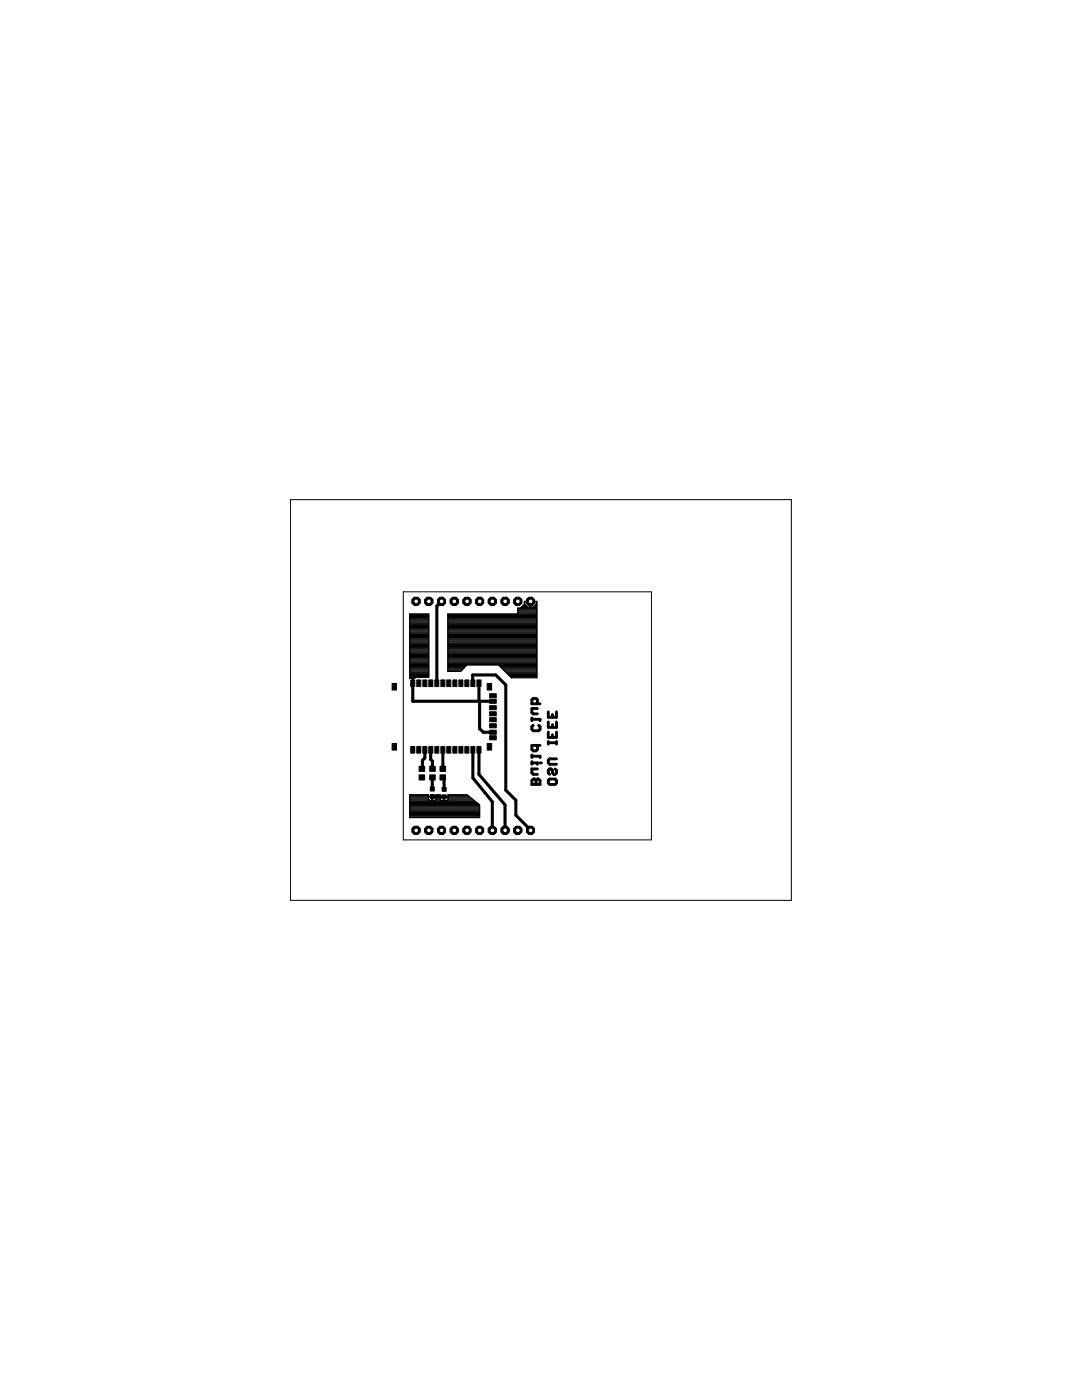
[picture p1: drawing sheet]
<svg xmlns="http://www.w3.org/2000/svg" width="216mm" height="279mm" viewBox="0 0 216 279" stroke-linecap="round" stroke-linejoin="round" font-family="sans-serif">
<g fill="none" stroke="#000" stroke-width=".57">
<path d="M106.1 143.6h1.7v.2M106.1 150.9h1.7v.3M106.1 143.3v.5M106.1 150.6v.6M106.1 152v.5M106.1 152.3h1.1v.2M106.4 155.5h.3l.3 .2 .2-.2h.3l.3 .2v.8h-1.7v-.8zM106.4 144.7l-.3 .3v.6l.3 .2h1.1l.3-.2v-.6l-.3-.3M107 155.7v.8M107.2 153.5h-1.1v.8l.3 .2h.8M107.2 140.5v-.8l-.2-.3h-.6l-.3 .3v.8h1.7M107.2 141.4h-1.1v.8l.3 .3h.8"/>
<path d="M107.2 148.8v.8l-.2 .3h-.6l-.3-.3v-.8h1.7M107.8 152.3h.2M109.4 142.1v1.1h1.6v-1.1M109.4 144.1v1.1h1.6v-1.1M109.4 146.1v1.1h1.6v-1.1M109.4 155.7l.3-.2h1.1l.2 .2v.6l-.2 .2h-1.1l-.3-.2zM109.4 148v.5M109.4 148.2h1.6M110.2 142.6v.6M110.2 144.6v.6M110.2 146.6v.6M110.8 153.5l.2 .2v.6l-.2 .2h-.3l-.3-.2v-.6l-.2-.2h-.3l-.3 .2v.6l.3 .2"/>
<path d="M111 148v.5M111 151.4h-1.3l-.3 .3v.6l.3 .2h1.3"/>
</g>
<g fill="#000" stroke="#000" stroke-width=".2">
<path d="M78.2 136.4h.9v1.3h-.9zM82 135.7h.8v1.3h-.8zM83.2 135.7h.8v1.3h-.8zM84.4 135.7h.8v1.3h-.8zM85.6 135.7h.8v1.3h-.8zM86.8 135.7h.8v1.3h-.8zM88 135.7h.8v1.3h-.8zM89.2 135.7h.8v1.3h-.8zM90.4 135.7h.8v1.3h-.8zM91.6 135.7h.8v1.3h-.8zM92.8 135.7h.8v1.3h-.8zM94 135.7h.8v1.3h-.8z"/>
<path d="M95.2 135.7h.8v1.3h-.8zM97.2 136.4h.9v1.3h-.9zM97.7 138.5h1.3v.8h-1.3zM97.7 139.6h1.3v.8h-1.3zM78.2 148.4h.9v1.3h-.9zM82 149h.8v1.3h-.8zM83.2 149h.8v1.3h-.8zM83.6 152.9h1.1v1h-1.1zM83.6 154.6h1.1v1.1h-1.1zM84.4 149h.8v1.3h-.8zM85.6 149h.8v1.3h-.8zM85.9 157.1h.8v.8h-.8z"/>
<path d="M85.9 158.6h.8v.8h-.8zM85.7 152.9h1.1v1h-1.1zM85.7 154.6h1.1v1.1h-1.1zM86.8 149h.8v1.3h-.8zM88 149h.8v1.3h-.8zM87.8 152.9h1.1v1h-1.1zM87.8 154.6h1.1v1.1h-1.1zM88.2 158.6h.8v.8h-.8zM88.2 157.1h.8v.8h-.8zM89.2 149h.8v1.3h-.8zM90.4 149h.8v1.3h-.8zM91.6 149h.8v1.3h-.8z"/>
<path d="M92.8 149h.8v1.3h-.8zM94 149h.8v1.3h-.8zM95.2 149h.8v1.3h-.8zM97.2 148.4h.9v1.3h-.9zM97.7 140.8h1.3v.8h-1.3zM97.7 142h1.3v.9h-1.3zM97.7 146.8h1.3v.8h-1.3zM97.7 145.7h1.3v.8h-1.3zM97.7 144.4h1.3v.8h-1.3zM97.7 143.2h1.3v.8h-1.3z"/>
<circle cx="105.9" cy="165.7" r=".87"/>
</g>
<g fill="none" stroke="#000" stroke-width=".61">
<path d="M82.4 136.4v3.6h16M88.1 120l-.9 .9v15.5M94.4 136.4l-.1-1.7h4.6l2 2v21l2 2v3l3 3M95.6 136.4v3.6M95.7 140v5.4l.7 .7h2M84.8 149.6v1.7l-.5 .5v1.6h-.1M85.9 149.7v1.9l.4 .3v1.5M86 149.6l-.1 .1M86.3 159h2.3M86.3 155.2v2.3M88.3 155.2l.3 .4v1.9M88.4 149.6l-.1 3.8"/>
<path d="M94.4 149.6v5.7l3.8 4.7v5.7M95.6 149.6v4.9l5.2 6.1v5.1"/>
</g>
<g fill="none" stroke="#000" stroke-width=".25">
<path d="M81.7 122.6h3.9v12.6h-2.6l-.6 .1v1h-.1v-1l-.6 .1zM81.7 135.3h1.1M81.7 135h3.9M81.7 134.8h3.9M81.7 134.6h3.9M81.7 134.4h3.9M81.7 134.2h3.9M81.7 133.9h3.9M81.7 133.7h3.9M81.7 133.5h3.9M81.7 133.3h3.9M81.7 133h3.9"/>
<path d="M81.7 132.8h3.9M81.7 132.6h3.9M81.7 132.4h3.9M81.7 132.1h3.9M81.7 131.9h3.9M81.7 131.7h3.9M81.7 131.5h3.9M81.7 131.3h3.9M81.7 131h3.9M81.7 130.8h3.9M81.7 130.6h3.9M81.7 130.4h3.9"/>
<path d="M81.7 130.2h3.9M81.7 129.9h3.9M81.7 129.7h3.9M81.7 129.5h3.9M81.7 129.3h3.9M81.7 129h3.9M81.7 128.8h3.9M81.7 128.6h3.9M81.7 128.4h3.9M81.7 128.1h3.9M81.7 127.9h3.9M81.7 127.7h3.9"/>
<path d="M81.7 127.5h3.9M81.7 127.3h3.9M81.7 127h3.9M81.7 126.8h3.9M81.7 126.6h3.9M81.7 126.4h3.9M81.7 126.2h3.9M81.7 125.9h3.9M81.7 125.7h3.9M81.7 125.5h3.9M81.7 125.3h3.9M81.7 125h3.9"/>
<path d="M81.7 124.8h3.9M81.7 124.6h3.9M81.7 124.4h3.9M81.7 124.1h3.9M81.7 123.9h3.9M81.7 123.7h3.9M81.7 123.5h3.9M81.7 123.3h3.9M81.7 123h3.9M81.7 122.8h3.9M81.7 122.6h3.9M82.3 136.1h.1"/>
<path d="M82.3 135.9h.1M82.3 135.7h.1M82.3 135.5h.1M89.4 133.9h2.5M89.4 133.7h2.8M89.4 133.5h3M89.4 133.3h3.2M89.4 133h3.4M89.4 132.8h3.7M89.4 132.6h17.7M89.4 132.4h17.7M89.4 132.1h17.7"/>
<path d="M89.4 131.9h17.7M89.4 131.7h17.7M89.4 131.5h17.7M89.4 131.3h17.7M89.4 131h17.7M89.4 130.8h17.7M89.4 130.6h17.7M89.4 130.4h17.7M89.4 130.2h17.7M89.4 129.9h17.7M89.4 129.7h17.7M89.4 129.5h17.7"/>
<path d="M89.4 129.3h17.7M89.4 129h17.7M89.4 128.8h17.7M89.4 128.6h17.7M89.4 128.4h17.7M89.4 128.1h17.7M89.4 127.9h17.7M89.4 127.7h17.7M89.4 127.5h17.7M89.4 127.3h17.7M89.4 127h17.7M89.4 126.8h17.7"/>
<path d="M89.4 126.6h17.7M89.4 126.4h17.7M89.4 126.2h17.7M89.4 125.9h17.7M89.4 125.7h17.7M89.4 125.5h17.7M89.4 125.3h17.7M89.4 125h17.7M89.4 124.8h17.7M89.4 124.6h17.7M89.4 124.4h17.7M89.4 124.1h17.7"/>
<path d="M89.4 123.9h17.7M89.4 123.7h17.7M89.4 123.5h17.7M89.4 123.3h17.7M89.4 123h17.7M89.4 122.8h17.7M89.4 122.6h17.7M99.6 132.8h7.5M99.8 133h7.3M100.1 133.3h7M100.3 133.5h6.8M100.5 133.7h6.6"/>
<path d="M100.7 133.9h6.4M100.9 134.2h6.2M101.2 134.4h5.9M101.4 134.6h5.7M101.6 134.8h5.5M101.8 135h5.3M103.3 122.4h3.8M103.3 122.2h3.8M103.3 121.9h3.8M103.3 121.7h3.8M103.3 121.5h3.8M104 121.3h3.1"/>
<path d="M104.2 121h1M104.4 120.8h.6M104.6 120.6h.2M104.6 120.1h2.5M104.6 120.4h.1M105.7 121h.3M105.7 120.8h.3M105.7 120.6h.3M105.7 120.4h.3M106.5 121h.6M106.7 120.8h.4M107 120.6h.1"/>
<path d="M107 120.1v.4l-.7 .7h-.3v-1.2h1.1v15.3h-5.1l-2.5-2.6h-6.3l-1.3 1.3h-2.5v-11.4h13.9v-1.3h.6l.7-.7v-.6h1.1v1.2h-.3l-.7-.7M107 120.4h.1M81.7 159h6.8M81.7 159.9h13.1M81.7 159.7h3.9M81.7 159.5h3.8M81.7 159.2h3.8M81.7 158.8h3.8M85.5 159l.1 .7h.6v-.8h-.7v-.3h-3.8v4.6h14v-2.6l-2.5-2h-3.8v.3h-.7v.9h.5l.2-.3M86.2 159.7h.1M86.2 159.5h.1M86.2 159.2h.1"/>
<path d="M86.8 159.7h1.1M87 159l-.1 .7M87 159.5h.8M87 159.2h.8M87 158.8h.8M87.8 159.5l.3 .3h.4v-.9h-.7v-.3h-.8v.3h-.7v.8h.6M87.8 159.5v-.4h1.6v.4M88.5 159.7h.2M88.5 159.5h.2M88.5 159.2h.2M88.7 159h5M89.3 159.7h5.2"/>
<path d="M89.4 159.5h4.8M89.4 159.2h4.6M89.4 158.8h4M81.7 163h14M81.7 162.8h14M81.7 162.6h14M81.7 162.3h14M81.7 162.1h14M81.7 161.9h14M81.7 161.7h14M81.7 161.5h14M81.7 161.2h14"/>
<path d="M81.7 161h14M81.7 160.8h14M81.7 160.6h13.9M81.7 160.4h13.7M81.7 160.1h13.4"/>
</g>
<circle cx="105.9" cy="165.7" r=".47" fill="#fff" stroke="#000" stroke-width=".2"/>
<circle cx="103.3" cy="165.7" r=".87" fill="#000" stroke="#000" stroke-width=".2"/>
<circle cx="103.3" cy="165.7" r=".47" fill="#fff" stroke="#000" stroke-width=".2"/>
<circle cx="100.8" cy="165.7" r=".87" fill="#000" stroke="#000" stroke-width=".2"/>
<circle cx="100.8" cy="165.7" r=".47" fill="#fff" stroke="#000" stroke-width=".2"/>
<circle cx="98.2" cy="165.7" r=".87" fill="#000" stroke="#000" stroke-width=".2"/>
<circle cx="98.3" cy="165.7" r=".47" fill="#fff" stroke="#000" stroke-width=".2"/>
<circle cx="95.7" cy="165.7" r=".87" fill="#000" stroke="#000" stroke-width=".2"/>
<circle cx="95.7" cy="165.7" r=".47" fill="#fff" stroke="#000" stroke-width=".2"/>
<circle cx="93.2" cy="165.7" r=".87" fill="#000" stroke="#000" stroke-width=".2"/>
<circle cx="93.2" cy="165.7" r=".47" fill="#fff" stroke="#000" stroke-width=".2"/>
<circle cx="90.6" cy="165.7" r=".87" fill="#000" stroke="#000" stroke-width=".2"/>
<circle cx="90.7" cy="165.7" r=".47" fill="#fff" stroke="#000" stroke-width=".2"/>
<circle cx="88.1" cy="165.7" r=".87" fill="#000" stroke="#000" stroke-width=".2"/>
<circle cx="88.1" cy="165.7" r=".47" fill="#fff" stroke="#000" stroke-width=".2"/>
<circle cx="85.6" cy="165.7" r=".87" fill="#000" stroke="#000" stroke-width=".2"/>
<circle cx="85.6" cy="165.7" r=".47" fill="#fff" stroke="#000" stroke-width=".2"/>
<circle cx="83" cy="165.7" r=".87" fill="#000" stroke="#000" stroke-width=".2"/>
<circle cx="83" cy="165.7" r=".47" fill="#fff" stroke="#000" stroke-width=".2"/>
<circle cx="105.9" cy="120" r=".87" fill="#000" stroke="#000" stroke-width=".2"/>
<circle cx="105.9" cy="120" r=".47" fill="#fff" stroke="#000" stroke-width=".2"/>
<circle cx="103.3" cy="120" r=".87" fill="#000" stroke="#000" stroke-width=".2"/>
<circle cx="103.3" cy="120" r=".47" fill="#fff" stroke="#000" stroke-width=".2"/>
<circle cx="100.8" cy="120" r=".87" fill="#000" stroke="#000" stroke-width=".2"/>
<circle cx="100.8" cy="120" r=".47" fill="#fff" stroke="#000" stroke-width=".2"/>
<circle cx="98.2" cy="120" r=".87" fill="#000" stroke="#000" stroke-width=".2"/>
<circle cx="98.3" cy="120" r=".47" fill="#fff" stroke="#000" stroke-width=".2"/>
<circle cx="95.7" cy="120" r=".87" fill="#000" stroke="#000" stroke-width=".2"/>
<circle cx="95.7" cy="120" r=".47" fill="#fff" stroke="#000" stroke-width=".2"/>
<circle cx="93.2" cy="120" r=".87" fill="#000" stroke="#000" stroke-width=".2"/>
<circle cx="93.2" cy="120" r=".47" fill="#fff" stroke="#000" stroke-width=".2"/>
<circle cx="90.6" cy="120" r=".87" fill="#000" stroke="#000" stroke-width=".2"/>
<circle cx="90.7" cy="120" r=".47" fill="#fff" stroke="#000" stroke-width=".2"/>
<circle cx="88.1" cy="120" r=".87" fill="#000" stroke="#000" stroke-width=".2"/>
<circle cx="88.1" cy="120" r=".47" fill="#fff" stroke="#000" stroke-width=".2"/>
<circle cx="85.6" cy="120" r=".87" fill="#000" stroke="#000" stroke-width=".2"/>
<circle cx="85.6" cy="120" r=".47" fill="#fff" stroke="#000" stroke-width=".2"/>
<circle cx="83" cy="120" r=".87" fill="#000" stroke="#000" stroke-width=".2"/>
<circle cx="83" cy="120" r=".47" fill="#fff" stroke="#000" stroke-width=".2"/>
<circle cx="105.9" cy="165.7" r=".87" fill="#000" stroke="#000" stroke-width=".2"/>
<circle cx="105.9" cy="165.7" r=".47" fill="#fff" stroke="#000" stroke-width=".2"/>
<circle cx="103.3" cy="165.7" r=".87" fill="#000" stroke="#000" stroke-width=".2"/>
<circle cx="103.3" cy="165.7" r=".47" fill="#fff" stroke="#000" stroke-width=".2"/>
<circle cx="100.8" cy="165.7" r=".87" fill="#000" stroke="#000" stroke-width=".2"/>
<circle cx="100.8" cy="165.7" r=".47" fill="#fff" stroke="#000" stroke-width=".2"/>
<circle cx="98.2" cy="165.7" r=".87" fill="#000" stroke="#000" stroke-width=".2"/>
<circle cx="98.3" cy="165.7" r=".47" fill="#fff" stroke="#000" stroke-width=".2"/>
<circle cx="95.7" cy="165.7" r=".87" fill="#000" stroke="#000" stroke-width=".2"/>
<circle cx="95.7" cy="165.7" r=".47" fill="#fff" stroke="#000" stroke-width=".2"/>
<circle cx="93.2" cy="165.7" r=".87" fill="#000" stroke="#000" stroke-width=".2"/>
<circle cx="93.2" cy="165.7" r=".47" fill="#fff" stroke="#000" stroke-width=".2"/>
<circle cx="90.6" cy="165.7" r=".87" fill="#000" stroke="#000" stroke-width=".2"/>
<circle cx="90.7" cy="165.7" r=".47" fill="#fff" stroke="#000" stroke-width=".2"/>
<circle cx="88.1" cy="165.7" r=".87" fill="#000" stroke="#000" stroke-width=".2"/>
<circle cx="88.1" cy="165.7" r=".47" fill="#fff" stroke="#000" stroke-width=".2"/>
<circle cx="85.6" cy="165.7" r=".87" fill="#000" stroke="#000" stroke-width=".2"/>
<circle cx="85.6" cy="165.7" r=".47" fill="#fff" stroke="#000" stroke-width=".2"/>
<circle cx="83" cy="165.7" r=".87" fill="#000" stroke="#000" stroke-width=".2"/>
<circle cx="83" cy="165.7" r=".47" fill="#fff" stroke="#000" stroke-width=".2"/>
<circle cx="105.9" cy="120" r=".87" fill="#000" stroke="#000" stroke-width=".2"/>
<circle cx="105.9" cy="120" r=".47" fill="#fff" stroke="#000" stroke-width=".2"/>
<circle cx="103.3" cy="120" r=".87" fill="#000" stroke="#000" stroke-width=".2"/>
<circle cx="103.3" cy="120" r=".47" fill="#fff" stroke="#000" stroke-width=".2"/>
<circle cx="100.8" cy="120" r=".87" fill="#000" stroke="#000" stroke-width=".2"/>
<circle cx="100.8" cy="120" r=".47" fill="#fff" stroke="#000" stroke-width=".2"/>
<circle cx="98.2" cy="120" r=".87" fill="#000" stroke="#000" stroke-width=".2"/>
<circle cx="98.3" cy="120" r=".47" fill="#fff" stroke="#000" stroke-width=".2"/>
<circle cx="95.7" cy="120" r=".87" fill="#000" stroke="#000" stroke-width=".2"/>
<circle cx="95.7" cy="120" r=".47" fill="#fff" stroke="#000" stroke-width=".2"/>
<circle cx="93.2" cy="120" r=".87" fill="#000" stroke="#000" stroke-width=".2"/>
<circle cx="93.2" cy="120" r=".47" fill="#fff" stroke="#000" stroke-width=".2"/>
<circle cx="90.6" cy="120" r=".87" fill="#000" stroke="#000" stroke-width=".2"/>
<circle cx="90.7" cy="120" r=".47" fill="#fff" stroke="#000" stroke-width=".2"/>
<circle cx="88.1" cy="120" r=".87" fill="#000" stroke="#000" stroke-width=".2"/>
<circle cx="88.1" cy="120" r=".47" fill="#fff" stroke="#000" stroke-width=".2"/>
<circle cx="85.6" cy="120" r=".87" fill="#000" stroke="#000" stroke-width=".2"/>
<circle cx="85.6" cy="120" r=".47" fill="#fff" stroke="#000" stroke-width=".2"/>
<circle cx="83" cy="120" r=".87" fill="#000" stroke="#000" stroke-width=".2"/>
<circle cx="83" cy="120" r=".47" fill="#fff" stroke="#000" stroke-width=".2"/>
<path d="M58 99.7h99.9v80h-99.9zM80.5 118.1h49.5v49.5h-49.5z" fill="none" stroke="#000" stroke-width=".2"/>
</svg>
